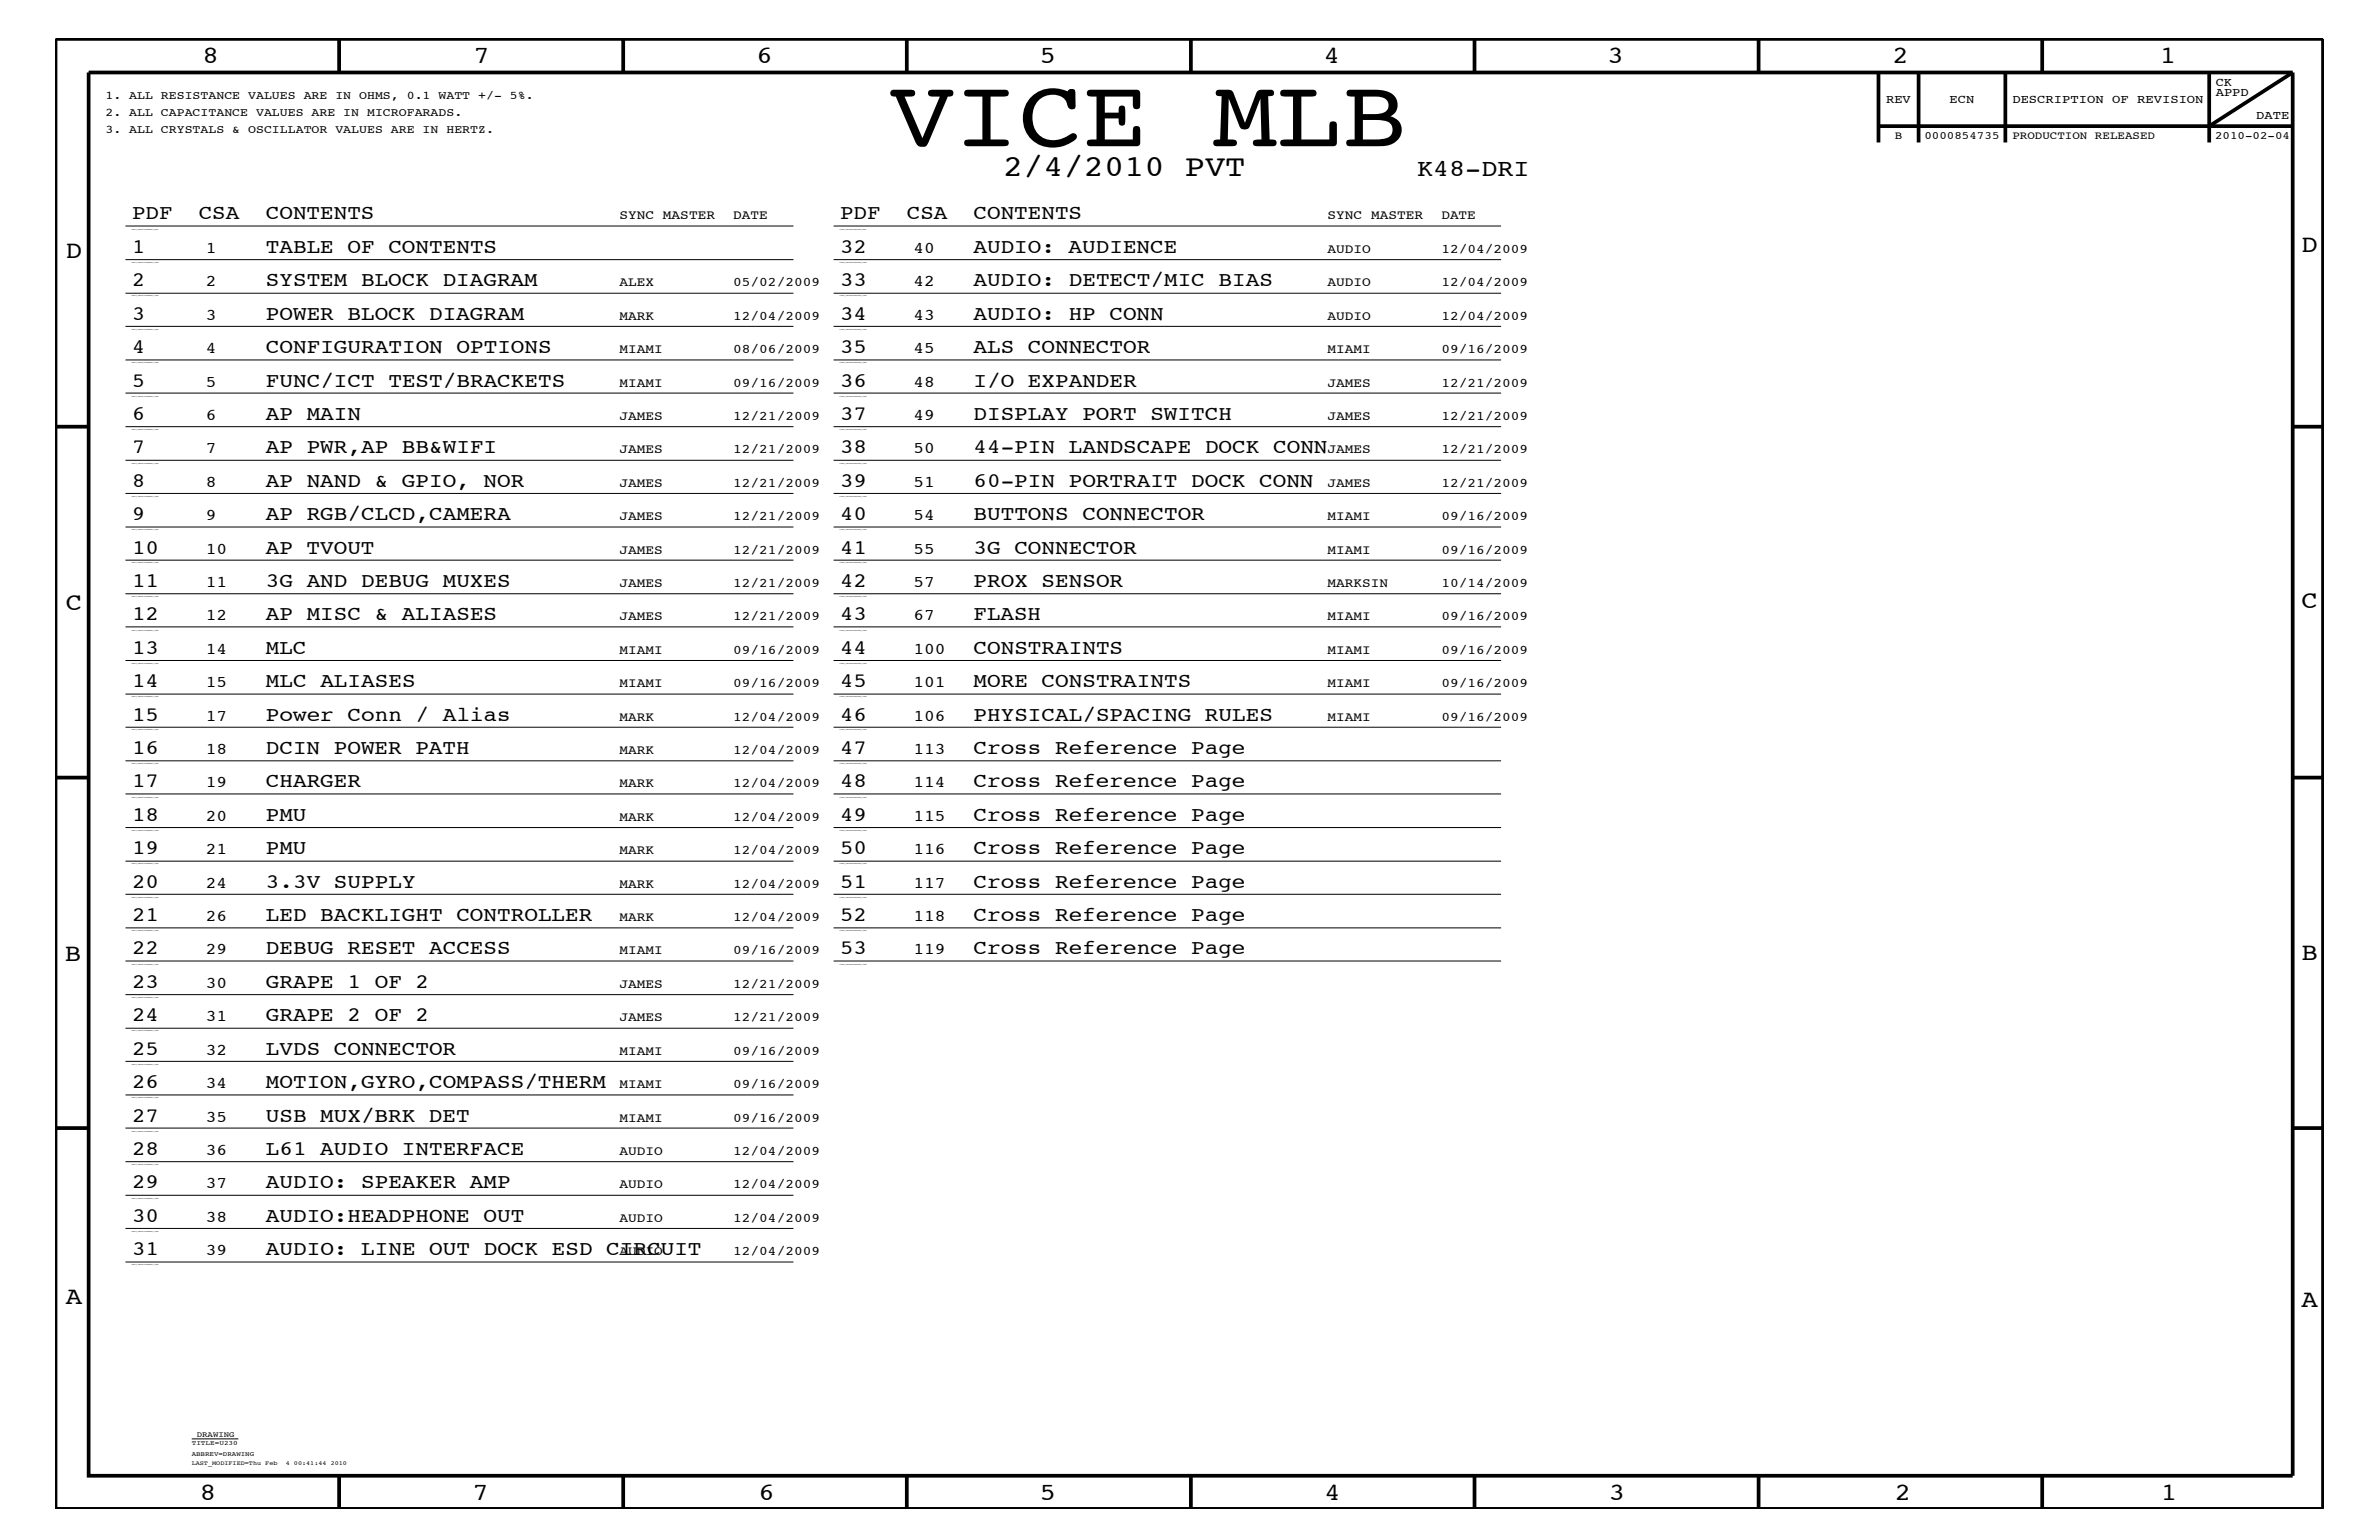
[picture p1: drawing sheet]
<svg xmlns="http://www.w3.org/2000/svg" width="432mm" height="279mm" viewBox="0 0 432 279" stroke-linecap="round" stroke-linejoin="round" font-family="sans-serif">
<defs><g id="words">
<text font-size="17.7" x="161.5" y="26.5">VICE MLB</text>
<text font-size="5.5" x="182.1" y="31.9">2/4/2010 PVT</text>
<g font-size="4.5">
<text x="36.7" y="11.5">8</text>
<text x="85.9" y="11.5">7</text>
<text x="137.3" y="11.5">6</text>
<text x="188.7" y="11.5">5</text>
<text x="240.3" y="11.5">4</text>
<text x="291.8" y="11.5">3</text>
<text x="343.5" y="11.5">2</text>
<text x="392" y="11.5">1</text>
<text x="11.9" y="46.8">D</text>
<text x="417.7" y="45.7">D</text>
<text x="11.9" y="110.6">C</text>
<text x="417.7" y="110.4">C</text>
<text x="11.8" y="174.3">B</text>
<text x="417.7" y="174.2">B</text>
<text x="11.9" y="236.7">A</text>
<text x="417.7" y="237.1">A</text>
<text x="36.2" y="272.1">8</text>
<text x="85.8" y="272.1">7</text>
<text x="137.7" y="272.1">6</text>
<text x="188.7" y="272.1">5</text>
<text x="240.4" y="272.1">4</text>
<text x="292" y="272.1">3</text>
<text x="343.9" y="272.1">2</text>
<text x="392.2" y="272.1">1</text>
</g>
<text font-size="4.4" x="257.2" y="31.9">K48-DRI</text>
<g font-size="3.7">
<text x="24" y="39.8">PDF</text>
<text x="36.1" y="39.8">CSA</text>
<text x="48.3" y="39.8">CONTENTS</text>
<text x="152.5" y="39.8">PDF</text>
<text x="164.6" y="39.8">CSA</text>
<text x="176.7" y="39.8">CONTENTS</text>
<text x="24" y="45.9">1</text>
<text x="48.3" y="45.9">TABLE OF CONTENTS</text>
<text x="152.5" y="45.9">32</text>
<text x="176.7" y="45.9">AUDIO: AUDIENCE</text>
<text x="24" y="51.9">2</text>
<text x="48.3" y="51.9">SYSTEM BLOCK DIAGRAM</text>
<text x="152.5" y="51.9">33</text>
<text x="176.7" y="51.9">AUDIO: DETECT/MIC BIAS</text>
<text x="24" y="58">3</text>
<text x="48.3" y="58">POWER BLOCK DIAGRAM</text>
<text x="152.5" y="58">34</text>
<text x="176.7" y="58">AUDIO: HP CONN</text>
<text x="24" y="64">4</text>
<text x="48.3" y="64">CONFIGURATION OPTIONS</text>
<text x="152.5" y="64">35</text>
<text x="176.7" y="64">ALS CONNECTOR</text>
<text x="24" y="70.1">5</text>
<text x="48.3" y="70.1">FUNC/ICT TEST/BRACKETS</text>
<text x="152.5" y="70.1">36</text>
<text x="176.7" y="70.1">I/O EXPANDER</text>
<text x="24" y="76.2">6</text>
<text x="48.3" y="76.2">AP MAIN</text>
<text x="152.5" y="76.2">37</text>
<text x="176.7" y="76.2">DISPLAY PORT SWITCH</text>
<text x="24" y="82.2">7</text>
<text x="48.3" y="82.2">AP PWR,AP BB&amp;WIFI</text>
<text x="152.5" y="82.2">38</text>
<text x="176.7" y="82.2">44-PIN LANDSCAPE DOCK CONN</text>
<text x="24" y="88.3">8</text>
<text x="48.3" y="88.3">AP NAND &amp; GPIO, NOR</text>
<text x="152.5" y="88.3">39</text>
<text x="176.7" y="88.3">60-PIN PORTRAIT DOCK CONN</text>
<text x="24" y="94.3">9</text>
<text x="48.3" y="94.3">AP RGB/CLCD,CAMERA</text>
<text x="152.5" y="94.3">40</text>
<text x="176.7" y="94.3">BUTTONS CONNECTOR</text>
<text x="24" y="100.4">10</text>
<text x="48.3" y="100.4">AP TVOUT</text>
<text x="152.5" y="100.4">41</text>
<text x="176.7" y="100.4">3G CONNECTOR</text>
<text x="24" y="106.5">11</text>
<text x="48.3" y="106.5">3G AND DEBUG MUXES</text>
<text x="152.5" y="106.5">42</text>
<text x="176.7" y="106.5">PROX SENSOR</text>
<text x="24" y="112.6">12</text>
<text x="48.3" y="112.6">AP MISC &amp; ALIASES</text>
<text x="152.5" y="112.6">43</text>
<text x="176.7" y="112.6">FLASH</text>
<text x="24" y="118.6">13</text>
<text x="48.3" y="118.6">MLC</text>
<text x="152.5" y="118.6">44</text>
<text x="176.7" y="118.6">CONSTRAINTS</text>
<text x="24" y="124.7">14</text>
<text x="48.3" y="124.7">MLC ALIASES</text>
<text x="152.5" y="124.7">45</text>
<text x="176.7" y="124.7">MORE CONSTRAINTS</text>
<text x="24" y="130.8">15</text>
<text x="48.3" y="130.8">Power Conn / Alias</text>
<text x="152.5" y="130.8">46</text>
<text x="176.7" y="130.8">PHYSICAL/SPACING RULES</text>
<text x="24" y="136.8">16</text>
<text x="48.3" y="136.8">DCIN POWER PATH</text>
<text x="152.5" y="136.8">47</text>
<text x="176.7" y="136.8">Cross Reference Page</text>
<text x="24" y="142.9">17</text>
<text x="48.3" y="142.9">CHARGER</text>
<text x="152.5" y="142.9">48</text>
<text x="176.7" y="142.9">Cross Reference Page</text>
<text x="24" y="149">18</text>
<text x="48.3" y="149">PMU</text>
<text x="152.5" y="149">49</text>
<text x="176.7" y="149">Cross Reference Page</text>
<text x="24" y="155">19</text>
<text x="48.3" y="155">PMU</text>
<text x="152.5" y="155">50</text>
<text x="176.7" y="155">Cross Reference Page</text>
<text x="24" y="161.1">20</text>
<text x="48.3" y="161.1">3.3V SUPPLY</text>
<text x="152.5" y="161.1">51</text>
<text x="176.7" y="161.1">Cross Reference Page</text>
<text x="24" y="167.1">21</text>
<text x="48.3" y="167.1">LED BACKLIGHT CONTROLLER</text>
<text x="152.5" y="167.1">52</text>
<text x="176.7" y="167.1">Cross Reference Page</text>
<text x="24" y="173.2">22</text>
<text x="48.3" y="173.2">DEBUG RESET ACCESS</text>
<text x="152.5" y="173.2">53</text>
<text x="176.7" y="173.2">Cross Reference Page</text>
<text x="24" y="179.3">23</text>
<text x="48.3" y="179.3">GRAPE 1 OF 2</text>
<text x="24" y="185.3">24</text>
<text x="48.3" y="185.3">GRAPE 2 OF 2</text>
<text x="24" y="191.4">25</text>
<text x="48.3" y="191.4">LVDS CONNECTOR</text>
<text x="24" y="197.4">26</text>
<text x="48.3" y="197.4">MOTION,GYRO,COMPASS/THERM</text>
<text x="24" y="203.5">27</text>
<text x="48.3" y="203.5">USB MUX/BRK DET</text>
<text x="24" y="209.6">28</text>
<text x="48.3" y="209.6">L61 AUDIO INTERFACE</text>
<text x="24" y="215.6">29</text>
<text x="48.3" y="215.6">AUDIO: SPEAKER AMP</text>
<text x="24" y="221.7">30</text>
<text x="48.3" y="221.7">AUDIO:HEADPHONE OUT</text>
<text x="24" y="227.7">31</text>
<text x="48.3" y="227.7">AUDIO: LINE OUT DOCK ESD CIRCUIT</text>
</g>
<g font-size="3">
<text x="37.3" y="45.9">1</text>
<text x="165.8" y="45.9">40</text>
<text x="37.3" y="51.9">2</text>
<text x="165.8" y="51.9">42</text>
<text x="37.3" y="58">3</text>
<text x="165.8" y="58">43</text>
<text x="37.3" y="64">4</text>
<text x="165.8" y="64">45</text>
<text x="37.3" y="70.1">5</text>
<text x="165.8" y="70.1">48</text>
<text x="37.3" y="76.2">6</text>
<text x="165.8" y="76.2">49</text>
<text x="37.3" y="82.2">7</text>
<text x="165.8" y="82.2">50</text>
<text x="37.3" y="88.3">8</text>
<text x="165.8" y="88.3">51</text>
<text x="37.3" y="94.3">9</text>
<text x="165.8" y="94.3">54</text>
<text x="37.3" y="100.4">10</text>
<text x="165.8" y="100.4">55</text>
<text x="37.3" y="106.5">11</text>
<text x="165.8" y="106.5">57</text>
<text x="37.3" y="112.6">12</text>
<text x="165.8" y="112.6">67</text>
<text x="37.3" y="118.6">14</text>
<text x="165.8" y="118.6">100</text>
<text x="37.3" y="124.7">15</text>
<text x="165.8" y="124.7">101</text>
<text x="37.3" y="130.8">17</text>
<text x="165.8" y="130.8">106</text>
<text x="37.3" y="136.8">18</text>
<text x="165.8" y="136.8">113</text>
<text x="37.3" y="142.9">19</text>
<text x="165.8" y="142.9">114</text>
<text x="37.3" y="149">20</text>
<text x="165.8" y="149">115</text>
<text x="37.3" y="155">21</text>
<text x="165.8" y="155">116</text>
<text x="37.3" y="161.1">24</text>
<text x="165.8" y="161.1">117</text>
<text x="37.3" y="167.1">26</text>
<text x="165.8" y="167.1">118</text>
<text x="37.3" y="173.2">29</text>
<text x="165.8" y="173.2">119</text>
<text x="37.3" y="179.3">30</text>
<text x="37.3" y="185.3">31</text>
<text x="37.3" y="191.4">32</text>
<text x="37.3" y="197.4">34</text>
<text x="37.3" y="203.5">35</text>
<text x="37.3" y="209.6">36</text>
<text x="37.3" y="215.6">37</text>
<text x="37.3" y="221.7">38</text>
<text x="37.3" y="227.7">39</text>
</g>
<g font-size="2.4">
<text x="112.4" y="39.8">SYNC MASTER</text>
<text x="133.1" y="39.8">DATE</text>
<text x="241" y="39.8">SYNC MASTER</text>
<text x="261.6" y="39.8">DATE</text>
<text x="241" y="45.9">AUDIO</text>
<text x="261.6" y="45.9">12/04/2009</text>
<text x="112.4" y="51.9">ALEX</text>
<text x="133.1" y="51.9">05/02/2009</text>
<text x="241" y="51.9">AUDIO</text>
<text x="261.6" y="51.9">12/04/2009</text>
<text x="112.4" y="58">MARK</text>
<text x="133.1" y="58">12/04/2009</text>
<text x="241" y="58">AUDIO</text>
<text x="261.6" y="58">12/04/2009</text>
<text x="112.4" y="64">MIAMI</text>
<text x="133.1" y="64">08/06/2009</text>
<text x="241" y="64">MIAMI</text>
<text x="261.6" y="64">09/16/2009</text>
<text x="112.4" y="70.1">MIAMI</text>
<text x="133.1" y="70.1">09/16/2009</text>
<text x="241" y="70.1">JAMES</text>
<text x="261.6" y="70.1">12/21/2009</text>
<text x="112.4" y="76.2">JAMES</text>
<text x="133.1" y="76.2">12/21/2009</text>
<text x="241" y="76.2">JAMES</text>
<text x="261.6" y="76.2">12/21/2009</text>
<text x="112.4" y="82.2">JAMES</text>
<text x="133.1" y="82.2">12/21/2009</text>
<text x="241" y="82.2">JAMES</text>
<text x="261.6" y="82.2">12/21/2009</text>
<text x="112.4" y="88.3">JAMES</text>
<text x="133.1" y="88.3">12/21/2009</text>
<text x="241" y="88.3">JAMES</text>
<text x="261.6" y="88.3">12/21/2009</text>
<text x="112.4" y="94.3">JAMES</text>
<text x="133.1" y="94.3">12/21/2009</text>
<text x="241" y="94.3">MIAMI</text>
<text x="261.6" y="94.3">09/16/2009</text>
<text x="112.4" y="100.4">JAMES</text>
<text x="133.1" y="100.4">12/21/2009</text>
<text x="241" y="100.4">MIAMI</text>
<text x="261.6" y="100.4">09/16/2009</text>
<text x="112.4" y="106.5">JAMES</text>
<text x="133.1" y="106.5">12/21/2009</text>
<text x="241" y="106.5">MARKSIN</text>
<text x="261.6" y="106.5">10/14/2009</text>
<text x="112.4" y="112.6">JAMES</text>
<text x="133.1" y="112.6">12/21/2009</text>
<text x="241" y="112.6">MIAMI</text>
<text x="261.6" y="112.6">09/16/2009</text>
<text x="112.4" y="118.6">MIAMI</text>
<text x="133.1" y="118.6">09/16/2009</text>
<text x="241" y="118.6">MIAMI</text>
<text x="261.6" y="118.6">09/16/2009</text>
<text x="112.4" y="124.7">MIAMI</text>
<text x="133.1" y="124.7">09/16/2009</text>
<text x="241" y="124.7">MIAMI</text>
<text x="261.6" y="124.7">09/16/2009</text>
<text x="112.4" y="130.8">MARK</text>
<text x="133.1" y="130.8">12/04/2009</text>
<text x="241" y="130.8">MIAMI</text>
<text x="261.6" y="130.8">09/16/2009</text>
<text x="112.4" y="136.8">MARK</text>
<text x="133.1" y="136.8">12/04/2009</text>
<text x="112.4" y="142.9">MARK</text>
<text x="133.1" y="142.9">12/04/2009</text>
<text x="112.4" y="149">MARK</text>
<text x="133.1" y="149">12/04/2009</text>
<text x="112.4" y="155">MARK</text>
<text x="133.1" y="155">12/04/2009</text>
<text x="112.4" y="161.1">MARK</text>
<text x="133.1" y="161.1">12/04/2009</text>
<text x="112.4" y="167.1">MARK</text>
<text x="133.1" y="167.1">12/04/2009</text>
<text x="112.4" y="173.2">MIAMI</text>
<text x="133.1" y="173.2">09/16/2009</text>
<text x="112.4" y="179.3">JAMES</text>
<text x="133.1" y="179.3">12/21/2009</text>
<text x="112.4" y="185.3">JAMES</text>
<text x="133.1" y="185.3">12/21/2009</text>
<text x="112.4" y="191.4">MIAMI</text>
<text x="133.1" y="191.4">09/16/2009</text>
<text x="112.4" y="197.4">MIAMI</text>
<text x="133.1" y="197.4">09/16/2009</text>
<text x="112.4" y="203.5">MIAMI</text>
<text x="133.1" y="203.5">09/16/2009</text>
<text x="112.4" y="209.6">AUDIO</text>
<text x="133.1" y="209.6">12/04/2009</text>
<text x="112.4" y="215.6">AUDIO</text>
<text x="133.1" y="215.6">12/04/2009</text>
<text x="112.4" y="221.7">AUDIO</text>
<text x="133.1" y="221.7">12/04/2009</text>
<text x="112.4" y="227.7">AUDIO</text>
<text x="133.1" y="227.7">12/04/2009</text>
</g>
<g font-size="2.2">
<text x="402.2" y="15.6">CK</text>
<text x="402.2" y="17.4">APPD</text>
<text x="342.3" y="18.7">REV</text>
<text x="353.9" y="18.7">ECN</text>
<text x="365.3" y="18.7">DESCRIPTION OF REVISION</text>
<text x="409.5" y="21.6">DATE</text>
</g>
<g font-size="2.1">
<text x="19.1" y="18">1. ALL RESISTANCE VALUES ARE IN OHMS, 0.1 WATT +/- 5%.</text>
<text x="19.1" y="21">2. ALL CAPACITANCE VALUES ARE IN MICROFARADS.</text>
<text x="19.1" y="24.1">3. ALL CRYSTALS &amp; OSCILLATOR VALUES ARE IN HERTZ.</text>
</g>
<g font-size="2">
<text x="343.9" y="25.3">B</text>
<text x="349.3" y="25.3">0000854735</text>
<text x="365.3" y="25.3">PRODUCTION RELEASED</text>
<text x="402" y="25.3">2010-02-04</text>
</g>
<text font-size="1.4" x="35.7" y="260.8">DRAWING</text>
<g font-size="1.2">
<text x="34.8" y="262.2">TITLE=U230</text>
<text x="34.8" y="264.1">ABBREV=DRAWING</text>
</g>
<g font-size="1.1">
<text x="34.8" y="265.9">LAST_MODIFIED=Thu Feb</text>
<text x="51.9" y="265.9">4 00:41:44 2010</text>
</g>
<g font-size=".3">
<text x="23.9" y="41.7">TABLE_TABLEOFCONTENTS_HEAD</text>
<text x="152.4" y="41.7">TABLE_TABLEOFCONTENTS_HEAD</text>
<text x="23.9" y="47.7">TABLE_TABLEOFCONTENTS_ITEM</text>
<text x="152.4" y="47.7">TABLE_TABLEOFCONTENTS_ITEM</text>
<text x="23.9" y="53.8">TABLE_TABLEOFCONTENTS_ITEM</text>
<text x="152.4" y="53.8">TABLE_TABLEOFCONTENTS_ITEM</text>
<text x="23.9" y="59.8">TABLE_TABLEOFCONTENTS_ITEM</text>
<text x="152.4" y="59.8">TABLE_TABLEOFCONTENTS_ITEM</text>
<text x="23.9" y="65.9">TABLE_TABLEOFCONTENTS_ITEM</text>
<text x="152.4" y="65.9">TABLE_TABLEOFCONTENTS_ITEM</text>
<text x="23.9" y="72">TABLE_TABLEOFCONTENTS_ITEM</text>
<text x="152.4" y="72">TABLE_TABLEOFCONTENTS_ITEM</text>
<text x="23.9" y="78">TABLE_TABLEOFCONTENTS_ITEM</text>
<text x="152.4" y="78">TABLE_TABLEOFCONTENTS_ITEM</text>
<text x="23.9" y="84.1">TABLE_TABLEOFCONTENTS_ITEM</text>
<text x="152.4" y="84.1">TABLE_TABLEOFCONTENTS_ITEM</text>
<text x="23.9" y="90.1">TABLE_TABLEOFCONTENTS_ITEM</text>
<text x="152.4" y="90.1">TABLE_TABLEOFCONTENTS_ITEM</text>
<text x="23.9" y="96.2">TABLE_TABLEOFCONTENTS_ITEM</text>
<text x="152.4" y="96.2">TABLE_TABLEOFCONTENTS_ITEM</text>
<text x="23.9" y="102.2">TABLE_TABLEOFCONTENTS_ITEM</text>
<text x="152.4" y="102.2">TABLE_TABLEOFCONTENTS_ITEM</text>
<text x="23.9" y="108.3">TABLE_TABLEOFCONTENTS_ITEM</text>
<text x="152.4" y="108.3">TABLE_TABLEOFCONTENTS_ITEM</text>
<text x="23.9" y="114.4">TABLE_TABLEOFCONTENTS_ITEM</text>
<text x="152.4" y="114.4">TABLE_TABLEOFCONTENTS_ITEM</text>
<text x="23.9" y="120.4">TABLE_TABLEOFCONTENTS_ITEM</text>
<text x="152.4" y="120.4">TABLE_TABLEOFCONTENTS_ITEM</text>
<text x="23.9" y="126.5">TABLE_TABLEOFCONTENTS_ITEM</text>
<text x="152.4" y="126.5">TABLE_TABLEOFCONTENTS_ITEM</text>
<text x="23.9" y="132.5">TABLE_TABLEOFCONTENTS_ITEM</text>
<text x="152.4" y="132.5">TABLE_TABLEOFCONTENTS_ITEM</text>
<text x="23.9" y="138.6">TABLE_TABLEOFCONTENTS_ITEM</text>
<text x="152.4" y="138.6">TABLE_TABLEOFCONTENTS_ITEM</text>
<text x="23.9" y="144.7">TABLE_TABLEOFCONTENTS_ITEM</text>
<text x="152.4" y="144.7">TABLE_TABLEOFCONTENTS_ITEM</text>
<text x="23.9" y="150.7">TABLE_TABLEOFCONTENTS_ITEM</text>
<text x="152.4" y="150.7">TABLE_TABLEOFCONTENTS_ITEM</text>
<text x="23.9" y="156.8">TABLE_TABLEOFCONTENTS_ITEM</text>
<text x="152.4" y="156.8">TABLE_TABLEOFCONTENTS_ITEM</text>
<text x="23.9" y="162.8">TABLE_TABLEOFCONTENTS_ITEM</text>
<text x="152.4" y="162.8">TABLE_TABLEOFCONTENTS_ITEM</text>
<text x="23.9" y="168.9">TABLE_TABLEOFCONTENTS_ITEM</text>
<text x="152.4" y="168.9">TABLE_TABLEOFCONTENTS_ITEM</text>
<text x="23.9" y="175">TABLE_TABLEOFCONTENTS_ITEM</text>
<text x="152.4" y="175">TABLE_TABLEOFCONTENTS_ITEM</text>
<text x="23.9" y="181">TABLE_TABLEOFCONTENTS_ITEM</text>
<text x="23.9" y="187.1">TABLE_TABLEOFCONTENTS_ITEM</text>
<text x="23.9" y="193.2">TABLE_TABLEOFCONTENTS_ITEM</text>
<text x="23.9" y="199.2">TABLE_TABLEOFCONTENTS_ITEM</text>
<text x="23.9" y="205.3">TABLE_TABLEOFCONTENTS_ITEM</text>
<text x="23.9" y="211.4">TABLE_TABLEOFCONTENTS_ITEM</text>
<text x="23.9" y="217.5">TABLE_TABLEOFCONTENTS_ITEM</text>
<text x="23.9" y="223.5">TABLE_TABLEOFCONTENTS_ITEM</text>
<text x="23.9" y="229.6">TABLE_TABLEOFCONTENTS_ITEM</text>
</g>
</g></defs>
<g fill="none" stroke="#000" stroke-width=".18">
<path d="M22.8 47.1h121.2M22.8 59.2h121.2M22.8 53.2h121.2M22.8 41h121.2M151.3 47.1h121.2M151.3 59.2h121.2M151.3 53.2h121.2M151.3 41h121.2M22.8 77.4h121.2M22.8 65.3h121.2M22.8 71.3h121.2M151.3 77.4h121.2"/>
<path d="M151.3 65.3h121.2M151.3 71.3h121.2M22.8 95.6h121.2M22.8 89.5h121.2M22.8 83.5h121.2M151.3 95.6h121.2M151.3 89.5h121.2M151.3 83.5h121.2M22.8 107.7h121.2M22.8 119.8h121.2M22.8 113.7h121.2M22.8 101.6h121.2"/>
<path d="M151.3 107.7h121.2M151.3 119.8h121.2M151.3 113.7h121.2M151.3 101.6h121.2M22.8 125.9h121.2M22.8 138h121.2M22.8 131.9h121.2M151.3 125.9h121.2M151.3 138h121.2M151.3 131.9h121.2M22.8 156.2h121.2M22.8 150.1h121.2"/>
<path d="M22.8 144h121.2M151.3 156.2h121.2M151.3 150.1h121.2M151.3 144h121.2M22.8 174.4h121.2M22.8 168.3h121.2M22.8 162.2h121.2M151.3 174.4h121.2M151.3 168.3h121.2M151.3 162.2h121.2M22.8 198.7h121.2M22.8 192.6h121.2"/>
<path d="M22.8 186.5h121.2M22.8 180.5h121.2M22.8 216.9h121.2M22.8 210.8h121.2M22.8 204.7h121.2M22.8 229h121.2M22.8 222.9h121.2M34.8 261.1h8.5"/>
</g>
<g fill="none" stroke="#000" stroke-width=".68" stroke-linecap="butt">
<path d="M10.1 7.1h411.5v266.7h-411.5zM16.1 13.2h400v254.5h-400zM61.6 7.1v6.1M113.1 7.1v6.1M164.6 7.1v6.1M216.2 7.1v6.1M267.6 7.1v6.1M319.2 7.1v6.1M341 13.2v12.7M348.2 13.2v12.7M364 13.2v12.7M370.7 7.1v6.1"/>
<path d="M401 13.2v12.7M416.1 13.2l-15.1 9.7M341 22.9h75.1M10.1 77.4h6M416.1 77.4h5.5M10.1 141.1h6M416.1 141.1h5.5M10.1 204.7h6M416.1 204.7h5.5M61.6 267.7v6.1M113.1 267.7v6.1M164.6 267.7v6.1"/>
<path d="M216.2 268v5.8M267.6 267.7v6.1M319.2 267.7v6.1M370.7 267.7v6.1"/>
</g>
<use href="#words"/>
</svg>
